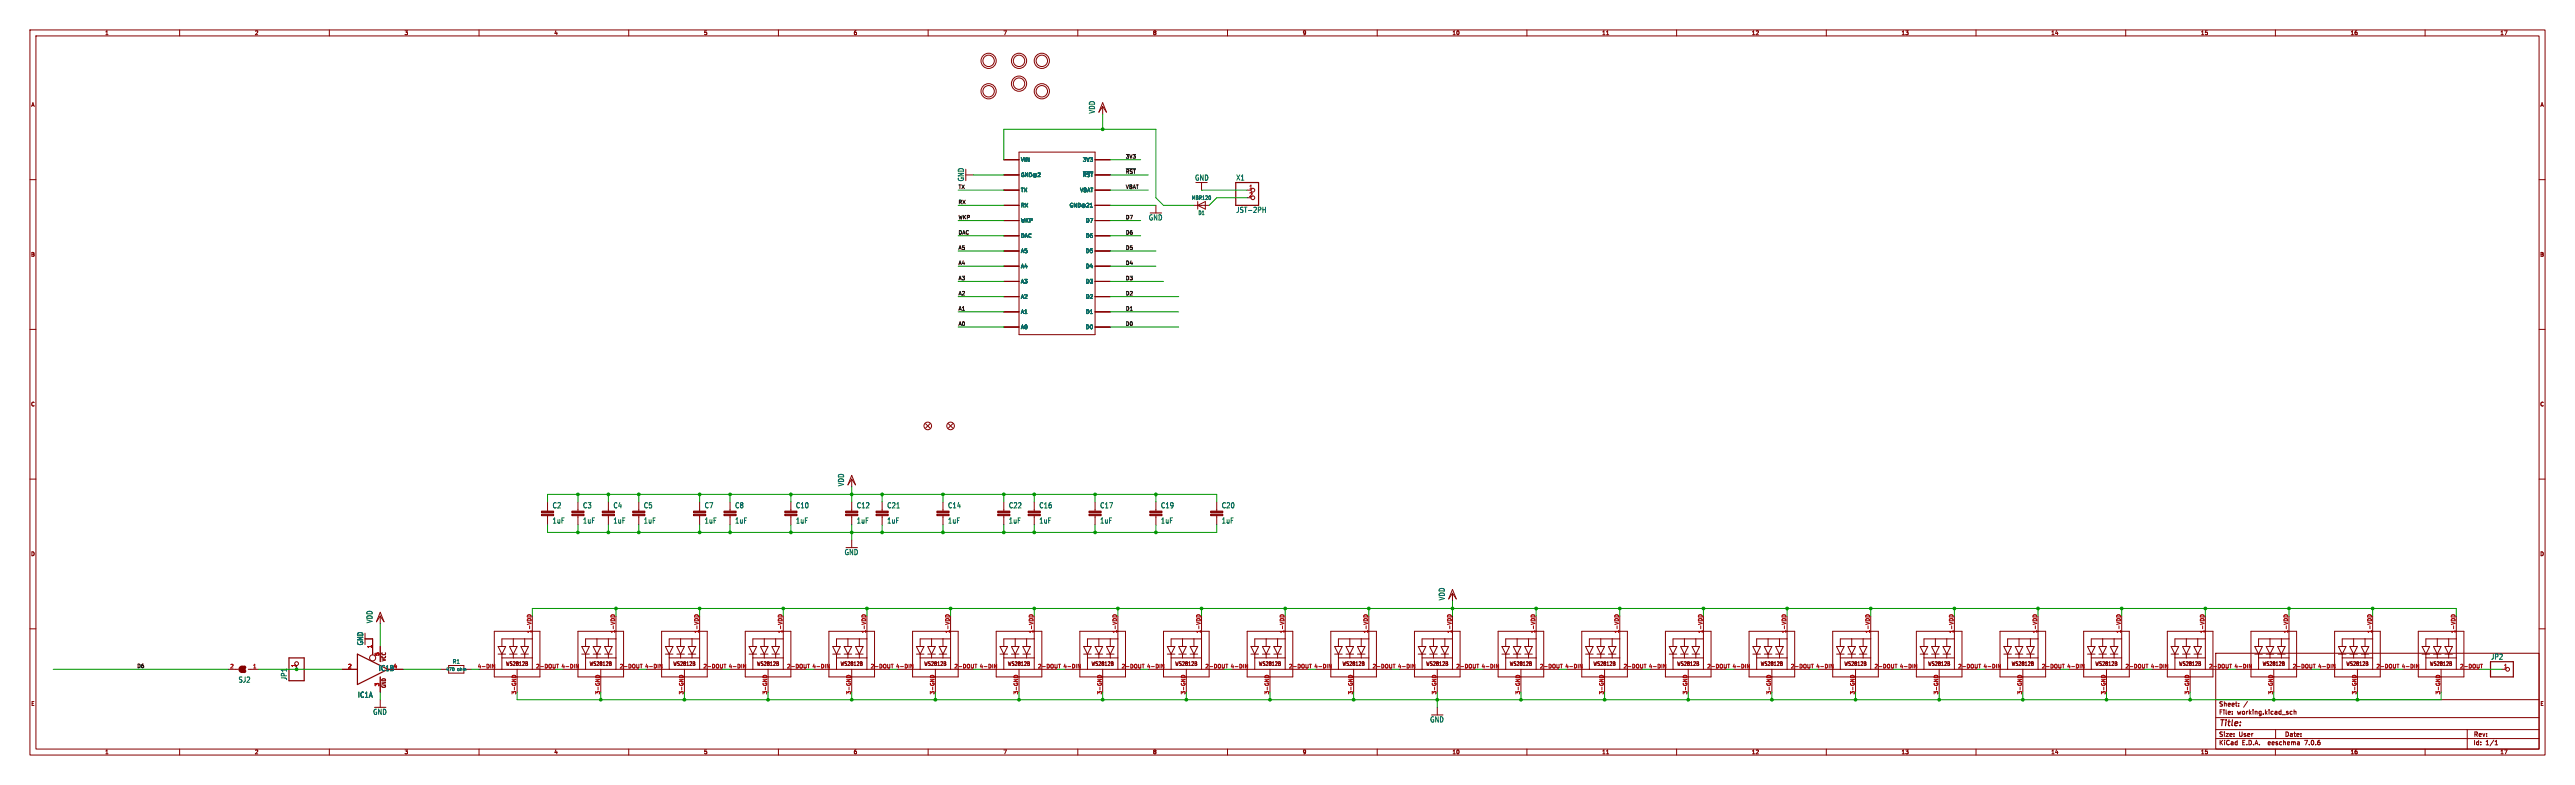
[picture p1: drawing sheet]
<svg xmlns="http://www.w3.org/2000/svg" width="860mm" height="262mm" viewBox="0 0 860 262" stroke-linecap="round" stroke-linejoin="round" font-family="sans-serif">
<defs><g id="words">
<text font-size="2.8" fill="#840000" x="741.1" y="243.1">Title:</text>
<g font-size="2.5" fill="#006464">
<text x="365.9" y="38" transform="rotate(-90 365.9 38)">VDD</text>
<text x="322.1" y="60.7" transform="rotate(-90 322.1 60.7)">GND</text>
<text x="399" y="60.5">GND</text>
<text x="412.8" y="60.5">X1</text>
<text x="412.8" y="71.3">JST-2PH</text>
<text x="383.6" y="73.8">GND</text>
<text x="282.1" y="162.5" transform="rotate(-90 282.1 162.5)">VDD</text>
<text x="184.5" y="169.9">C2</text>
<text x="194.6" y="169.9">C3</text>
<text x="204.8" y="169.9">C4</text>
<text x="214.9" y="169.9">C5</text>
<text x="235.3" y="169.9">C7</text>
<text x="245.4" y="169.9">C8</text>
<text x="265.7" y="169.9">C10</text>
<text x="286.1" y="169.9">C12</text>
<text x="296.2" y="169.9">C21</text>
<text x="316.5" y="169.9">C14</text>
<text x="336.9" y="169.9">C22</text>
<text x="347" y="169.9">C16</text>
<text x="367.3" y="169.9">C17</text>
<text x="387.7" y="169.9">C19</text>
<text x="408" y="169.9">C20</text>
<text x="184.5" y="175">1uF</text>
<text x="194.6" y="175">1uF</text>
<text x="204.8" y="175">1uF</text>
<text x="214.9" y="175">1uF</text>
<text x="235.3" y="175">1uF</text>
<text x="245.4" y="175">1uF</text>
<text x="265.7" y="175">1uF</text>
<text x="286.1" y="175">1uF</text>
<text x="296.2" y="175">1uF</text>
<text x="316.5" y="175">1uF</text>
<text x="336.9" y="175">1uF</text>
<text x="347" y="175">1uF</text>
<text x="367.3" y="175">1uF</text>
<text x="387.7" y="175">1uF</text>
<text x="408" y="175">1uF</text>
<text x="282" y="185.6">GND</text>
<text x="482.7" y="200.6" transform="rotate(-90 482.7 200.6)">VDD</text>
<text x="124.6" y="208.2" transform="rotate(-90 124.6 208.2)">VDD</text>
<text x="121.5" y="215.6" transform="rotate(-90 121.5 215.6)">GND</text>
<text x="831.9" y="220.5">JP2</text>
<text x="96" y="227.3" transform="rotate(-90 96 227.3)">JP1</text>
<text x="126.4" y="224.3">IC1B</text>
<text x="79.6" y="228.2">SJ2</text>
<text x="119.4" y="233.2">IC1A</text>
<text x="124.5" y="238.9">GND</text>
<text x="477.6" y="241.4">GND</text>
</g>
<g font-size="2.1" fill="#840000">
<text x="741.1" y="238.8">File:</text>
<text x="741.1" y="236.1">Sheet:</text>
<text x="747.2" y="238.8">working.kicad_sch</text>
<text x="741.1" y="249">KiCad</text>
<text x="741.1" y="246.2">Size:</text>
<text x="747.7" y="246.2">User</text>
<text x="748.8" y="249">E.D.A.</text>
<text x="757.7" y="249">eeschema</text>
<text x="763.1" y="246.2">Date:</text>
<text x="770.1" y="249">7.0.6</text>
<text x="826.1" y="246.5">Rev:</text>
<text x="826.1" y="249">Id:</text>
<text x="830.2" y="249">1/1</text>
</g>
<g font-size="1.8" fill="#840000">
<text x="35" y="11.9">1</text>
<text x="85" y="11.9">2</text>
<text x="135" y="11.9">3</text>
<text x="185" y="11.9">4</text>
<text x="235" y="11.9">5</text>
<text x="285" y="11.9">6</text>
<text x="335" y="11.9">7</text>
<text x="385" y="11.9">8</text>
<text x="435" y="11.9">9</text>
<text x="485" y="11.9">10</text>
<text x="535" y="11.9">11</text>
<text x="585" y="11.9">12</text>
<text x="635" y="11.9">13</text>
<text x="685" y="11.9">14</text>
<text x="735" y="11.9">15</text>
<text x="785" y="11.9">16</text>
<text x="835" y="11.9">17</text>
<text x="10.3" y="35.9">A</text>
<text x="848.4" y="35.9">A</text>
<text x="10.3" y="85.9">B</text>
<text x="848.3" y="85.9">B</text>
<text x="10.3" y="135.9">C</text>
<text x="848.3" y="135.9">C</text>
<text x="10.3" y="185.9">D</text>
<text x="848.3" y="185.9">D</text>
<text x="129.1" y="221" transform="rotate(-90 129.1 221)">VCC</text>
<text x="168.9" y="222.5">WS2812B</text>
<text x="196.8" y="222.5">WS2812B</text>
<text x="224.7" y="222.5">WS2812B</text>
<text x="252.7" y="222.5">WS2812B</text>
<text x="280.6" y="222.5">WS2812B</text>
<text x="308.6" y="222.5">WS2812B</text>
<text x="336.5" y="222.5">WS2812B</text>
<text x="364.4" y="222.5">WS2812B</text>
<text x="392.4" y="222.5">WS2812B</text>
<text x="420.3" y="222.5">WS2812B</text>
<text x="448.3" y="222.5">WS2812B</text>
<text x="476.2" y="222.5">WS2812B</text>
<text x="504.1" y="222.5">WS2812B</text>
<text x="532.1" y="222.5">WS2812B</text>
<text x="560" y="222.5">WS2812B</text>
<text x="588" y="222.5">WS2812B</text>
<text x="615.9" y="222.5">WS2812B</text>
<text x="643.8" y="222.5">WS2812B</text>
<text x="671.8" y="222.5">WS2812B</text>
<text x="699.7" y="222.5">WS2812B</text>
<text x="727.7" y="222.5">WS2812B</text>
<text x="755.6" y="222.5">WS2812B</text>
<text x="783.5" y="222.5">WS2812B</text>
<text x="811.5" y="222.5">WS2812B</text>
<text x="129.1" y="229.9" transform="rotate(-90 129.1 229.9)">GND</text>
<text x="10.3" y="235.9">E</text>
<text x="848.4" y="235.9">E</text>
<text x="35" y="252">1</text>
<text x="85" y="252">2</text>
<text x="135" y="252">3</text>
<text x="185" y="252">4</text>
<text x="235" y="252">5</text>
<text x="285" y="252">6</text>
<text x="335" y="252">7</text>
<text x="385" y="252">8</text>
<text x="435" y="252">9</text>
<text x="485" y="252">10</text>
<text x="535" y="252">11</text>
<text x="585" y="252">12</text>
<text x="635" y="252">13</text>
<text x="685" y="252">14</text>
<text x="735" y="252">15</text>
<text x="785" y="252">16</text>
<text x="835" y="252">17</text>
</g>
<g font-size="1.8" fill="#006464">
<text x="340.9" y="54.2">VIN</text>
<text x="340.9" y="59.3">GND@2</text>
<text x="361.5" y="54.2">3V3</text>
<text x="361.6" y="59.3">~{RST}</text>
<text x="340.9" y="64.4">TX</text>
<text x="360.6" y="64.4">VBAT</text>
<text x="340.9" y="69.4">RX</text>
<text x="357.1" y="69.4">GND@21</text>
<text x="398" y="66.9">MBR120</text>
<text x="400.1" y="72">D1</text>
<text x="340.9" y="74.5">WKP</text>
<text x="362.6" y="74.5">D7</text>
<text x="340.9" y="79.6">DAC</text>
<text x="362.6" y="79.6">D6</text>
<text x="340.9" y="84.7">A5</text>
<text x="340.9" y="89.8">A4</text>
<text x="362.6" y="89.8">D4</text>
<text x="362.6" y="84.7">D5</text>
<text x="340.9" y="94.8">A3</text>
<text x="362.6" y="94.8">D3</text>
<text x="340.9" y="99.9">A2</text>
<text x="362.6" y="99.9">D2</text>
<text x="340.9" y="105">A1</text>
<text x="362.6" y="105">D1</text>
<text x="340.9" y="110.1">A0</text>
<text x="362.6" y="110.1">D0</text>
<text x="151.1" y="221.8">R1</text>
<text x="131.4" y="223.3">4</text>
</g>
<g font-size="1.8" fill="#a90000">
<text x="417.1" y="63.2">1</text>
<text x="417.1" y="65.8">2</text>
<text x="177.5" y="211.6" transform="rotate(-90 177.5 211.6)">1-VDD</text>
<text x="205.5" y="211.6" transform="rotate(-90 205.5 211.6)">1-VDD</text>
<text x="233.4" y="211.6" transform="rotate(-90 233.4 211.6)">1-VDD</text>
<text x="261.4" y="211.6" transform="rotate(-90 261.4 211.6)">1-VDD</text>
<text x="289.3" y="211.6" transform="rotate(-90 289.3 211.6)">1-VDD</text>
<text x="317.2" y="211.6" transform="rotate(-90 317.2 211.6)">1-VDD</text>
<text x="345.2" y="211.6" transform="rotate(-90 345.2 211.6)">1-VDD</text>
<text x="373.1" y="211.6" transform="rotate(-90 373.1 211.6)">1-VDD</text>
<text x="401.1" y="211.6" transform="rotate(-90 401.1 211.6)">1-VDD</text>
<text x="429" y="211.6" transform="rotate(-90 429 211.6)">1-VDD</text>
<text x="456.9" y="211.6" transform="rotate(-90 456.9 211.6)">1-VDD</text>
<text x="484.9" y="211.6" transform="rotate(-90 484.9 211.6)">1-VDD</text>
<text x="512.8" y="211.6" transform="rotate(-90 512.8 211.6)">1-VDD</text>
<text x="540.8" y="211.6" transform="rotate(-90 540.8 211.6)">1-VDD</text>
<text x="568.7" y="211.6" transform="rotate(-90 568.7 211.6)">1-VDD</text>
<text x="596.6" y="211.6" transform="rotate(-90 596.6 211.6)">1-VDD</text>
<text x="624.6" y="211.6" transform="rotate(-90 624.6 211.6)">1-VDD</text>
<text x="652.5" y="211.6" transform="rotate(-90 652.5 211.6)">1-VDD</text>
<text x="680.5" y="211.6" transform="rotate(-90 680.5 211.6)">1-VDD</text>
<text x="708.4" y="211.6" transform="rotate(-90 708.4 211.6)">1-VDD</text>
<text x="736.3" y="211.6" transform="rotate(-90 736.3 211.6)">1-VDD</text>
<text x="764.3" y="211.6" transform="rotate(-90 764.3 211.6)">1-VDD</text>
<text x="792.2" y="211.6" transform="rotate(-90 792.2 211.6)">1-VDD</text>
<text x="820.2" y="211.6" transform="rotate(-90 820.2 211.6)">1-VDD</text>
<text x="124.2" y="216.6" transform="rotate(-90 124.2 216.6)">1</text>
<text x="126.7" y="219.1" transform="rotate(-90 126.7 219.1)">5</text>
<text x="76.8" y="223.3">2</text>
<text x="84.4" y="223.3">1</text>
<text x="98.8" y="223" transform="rotate(-90 98.8 223)">1</text>
<text x="116.1" y="223.3">2</text>
<text x="159.5" y="223.3">4-DIN</text>
<text x="178.9" y="223.3">2-DOUT</text>
<text x="187.4" y="223.3">4-DIN</text>
<text x="206.9" y="223.3">2-DOUT</text>
<text x="215.3" y="223.3">4-DIN</text>
<text x="234.8" y="223.3">2-DOUT</text>
<text x="243.3" y="223.3">4-DIN</text>
<text x="262.8" y="223.3">2-DOUT</text>
<text x="271.2" y="223.3">4-DIN</text>
<text x="290.7" y="223.3">2-DOUT</text>
<text x="299.2" y="223.3">4-DIN</text>
<text x="318.6" y="223.3">2-DOUT</text>
<text x="327.1" y="223.3">4-DIN</text>
<text x="346.6" y="223.3">2-DOUT</text>
<text x="355" y="223.3">4-DIN</text>
<text x="374.5" y="223.3">2-DOUT</text>
<text x="383" y="223.3">4-DIN</text>
<text x="402.5" y="223.3">2-DOUT</text>
<text x="410.9" y="223.3">4-DIN</text>
<text x="430.4" y="223.3">2-DOUT</text>
<text x="438.9" y="223.3">4-DIN</text>
<text x="458.3" y="223.3">2-DOUT</text>
<text x="466.8" y="223.3">4-DIN</text>
<text x="486.3" y="223.3">2-DOUT</text>
<text x="494.7" y="223.3">4-DIN</text>
<text x="514.2" y="223.3">2-DOUT</text>
<text x="522.7" y="223.3">4-DIN</text>
<text x="542.2" y="223.3">2-DOUT</text>
<text x="550.6" y="223.3">4-DIN</text>
<text x="570.1" y="223.3">2-DOUT</text>
<text x="578.6" y="223.3">4-DIN</text>
<text x="598" y="223.3">2-DOUT</text>
<text x="606.5" y="223.3">4-DIN</text>
<text x="626" y="223.3">2-DOUT</text>
<text x="634.4" y="223.3">4-DIN</text>
<text x="653.9" y="223.3">2-DOUT</text>
<text x="662.4" y="223.3">4-DIN</text>
<text x="681.9" y="223.3">2-DOUT</text>
<text x="690.3" y="223.3">4-DIN</text>
<text x="709.8" y="223.3">2-DOUT</text>
<text x="718.3" y="223.3">4-DIN</text>
<text x="737.7" y="223.3">2-DOUT</text>
<text x="746.2" y="223.3">4-DIN</text>
<text x="765.7" y="223.3">2-DOUT</text>
<text x="774.1" y="223.3">4-DIN</text>
<text x="793.6" y="223.3">2-DOUT</text>
<text x="802.1" y="223.3">4-DIN</text>
<text x="821.6" y="223.3">2-DOUT</text>
<text x="836.2" y="223.3">1</text>
<text x="126.7" y="229.3" transform="rotate(-90 126.7 229.3)">3</text>
<text x="172.5" y="232" transform="rotate(-90 172.5 232)">3-GND</text>
<text x="200.4" y="232" transform="rotate(-90 200.4 232)">3-GND</text>
<text x="228.3" y="232" transform="rotate(-90 228.3 232)">3-GND</text>
<text x="256.3" y="232" transform="rotate(-90 256.3 232)">3-GND</text>
<text x="284.2" y="232" transform="rotate(-90 284.2 232)">3-GND</text>
<text x="312.2" y="232" transform="rotate(-90 312.2 232)">3-GND</text>
<text x="340.1" y="232" transform="rotate(-90 340.1 232)">3-GND</text>
<text x="368" y="232" transform="rotate(-90 368 232)">3-GND</text>
<text x="396" y="232" transform="rotate(-90 396 232)">3-GND</text>
<text x="423.9" y="232" transform="rotate(-90 423.9 232)">3-GND</text>
<text x="451.9" y="232" transform="rotate(-90 451.9 232)">3-GND</text>
<text x="479.8" y="232" transform="rotate(-90 479.8 232)">3-GND</text>
<text x="507.7" y="232" transform="rotate(-90 507.7 232)">3-GND</text>
<text x="535.7" y="232" transform="rotate(-90 535.7 232)">3-GND</text>
<text x="563.6" y="232" transform="rotate(-90 563.6 232)">3-GND</text>
<text x="591.6" y="232" transform="rotate(-90 591.6 232)">3-GND</text>
<text x="619.5" y="232" transform="rotate(-90 619.5 232)">3-GND</text>
<text x="647.4" y="232" transform="rotate(-90 647.4 232)">3-GND</text>
<text x="675.4" y="232" transform="rotate(-90 675.4 232)">3-GND</text>
<text x="703.3" y="232" transform="rotate(-90 703.3 232)">3-GND</text>
<text x="731.3" y="232" transform="rotate(-90 731.3 232)">3-GND</text>
<text x="759.2" y="232" transform="rotate(-90 759.2 232)">3-GND</text>
<text x="787.1" y="232" transform="rotate(-90 787.1 232)">3-GND</text>
<text x="815.1" y="232" transform="rotate(-90 815.1 232)">3-GND</text>
</g>
<g font-size="1.7" fill="#0f0f0f">
<text x="375.9" y="53">3V3</text>
<text x="375.9" y="58.1">~{RST}</text>
<text x="320" y="63.2">TX</text>
<text x="375.9" y="63.2">VBAT</text>
<text x="320" y="68.2">RX</text>
<text x="320" y="73.3">WKP</text>
<text x="375.9" y="73.3">D7</text>
<text x="320" y="78.4">DAC</text>
<text x="320" y="83.5">A5</text>
<text x="375.9" y="83.5">D5</text>
<text x="375.9" y="78.4">D6</text>
<text x="320" y="88.6">A4</text>
<text x="375.9" y="88.6">D4</text>
<text x="320" y="93.6">A3</text>
<text x="375.9" y="93.6">D3</text>
<text x="320" y="98.7">A2</text>
<text x="375.9" y="98.7">D2</text>
<text x="320" y="103.8">A1</text>
<text x="375.9" y="103.8">D1</text>
<text x="320" y="108.9">A0</text>
<text x="375.9" y="108.9">D0</text>
<text x="45.7" y="223.2">D6</text>
</g>
<g font-size="1.4" fill="#006464">
<text x="148.8" y="224.3">470</text>
<text x="152.8" y="224.3">ohm</text>
</g>
</g></defs>
<g fill="none" stroke="#840000" stroke-width=".33">
<path d="M10 10h840.1v242.2h-840.1zM12 12h836.1v238.2h-836.1zM60 10v2M110 10v2M160 10v2M210 10v2M260 10v2M310 10v2M360 10v2M410 10v2M460 10v2M510 10v2"/>
<path d="M536.6 11.6h.7M560 10v2M610 10v2M660 10v2M710 10v2M760 10v2M810 10v2M368.3 34.3l1.3 3.2-1.3-1.9-1.3 1.9zM368.3 35.6v2.5M10 60h2M322.6 58.4h2.5M335.3 58.4h5.1"/>
<path d="M335.3 53.3h5.1M340.4 50.8h25.4v61h-25.4zM365.8 58.4h5M365.8 53.3h5M848.1 60h2M335.3 63.5h5.1M335.3 68.6h5.1M335.3 78.7h5.1M335.3 73.7h5.1M365.8 63.5h5M365.8 68.6h5M365.8 78.7h5"/>
<path d="M365.8 73.7h5M386.1 68.6v2.5M398.8 68.6h5.1M400 68.6l2.6-1.3v2.6zM400 67.3v2.6M401.3 61v2.5M416.6 63.5h1.2M335.3 99.1h5.1M335.3 94h5.1M335.3 88.9h5.1M335.3 83.8h5.1M365.8 99.1h5"/>
<path d="M365.8 94h5M365.8 88.9h5M365.8 83.8h5M10 110h2M335.3 104.1h5.1M335.3 109.2h5.1M365.8 104.1h5M365.8 109.2h5M848.1 110h2M10 160h2M284.5 158.8l1.2 3.1-1.2-1.9-1.3 1.9zM309.1 141.5l1.5 1.5"/>
<path d="M310.6 141.5l-1.5 1.5M316.7 141.5l1.6 1.5M318.3 141.5l-1.6 1.5M848.1 160h2M182.9 167.6v3.1M182.9 172.2v3.1M193 167.6v3.1M193 172.2v3.1M203.2 167.6v3.1M203.2 172.2v3.1M213.4 167.6v3.1M213.4 172.2v3.1"/>
<path d="M233.7 167.6v3.1M233.7 172.2v3.1M243.8 167.6v3.1M243.8 172.2v3.1M264.2 167.6v3.1M264.2 172.2v3.1M284.5 160v2.6M284.5 167.6v3.1M284.5 172.2v3.1M294.6 167.6v3.1M294.6 172.2v3.1M315 167.6v3.1"/>
<path d="M315 172.2v3.1M335.3 167.6v3.1M335.3 172.2v3.1M345.4 167.6v3.1M345.4 172.2v3.1M365.8 167.6v3.1M365.8 172.2v3.1M386.1 167.6v3.1M386.1 172.2v3.1M406.4 167.6v3.1M406.4 172.2v3.1M284.5 180.3v2.6"/>
<path d="M485.1 198.1v2.6M485.1 196.9l1.3 3.1-1.3-1.9-1.2 1.9zM10 210h2M121.9 213.4h2.6v5.3M127 205.7v2.6M127 215.9v5.1M127 204.5l1.3 3.1-1.3-1.9-1.3 1.9zM165.1 210.8h15.2v15.3h-15.2zM166.4 218.4h2.5M166.4 215.9h2.5l-1.3 2.5zM167.6 219.7h10.2M167.6 218.4v5.1"/>
<path d="M170.2 218.4h2.5M170.2 215.9h2.5l-1.3 2.5zM171.4 213.4v2.5M171.4 218.4v1.3M174 218.4h2.5M174 215.9h2.5l-1.2 2.5zM175.3 213.4v2.5M175.3 218.4v1.3M177.8 213.4h-10.2v2.5M177.8 205.7v17.8M193 210.8h15.3v15.3h-15.3zM194.3 218.4h2.5"/>
<path d="M194.3 215.9h2.5l-1.2 2.5zM195.6 219.7h10.1M195.6 218.4v5.1M198.1 218.4h2.6M198.1 215.9h2.6l-1.3 2.5zM199.4 213.4v2.5M199.4 218.4v1.3M201.9 218.4h2.6M201.9 215.9h2.6l-1.3 2.5zM203.2 213.4v2.5M203.2 218.4v1.3M205.7 213.4h-10.1v2.5"/>
<path d="M205.7 205.7v17.8M221 210.8h15.2v15.3h-15.2zM222.2 218.4h2.6M222.2 215.9h2.6l-1.3 2.5zM223.5 219.7h10.2M223.5 218.4v5.1M226.1 218.4h2.5M226.1 215.9h2.5l-1.3 2.5zM227.3 213.4v2.5M227.3 218.4v1.3M229.9 218.4h2.5M229.9 215.9h2.5l-1.3 2.5z"/>
<path d="M231.1 213.4v2.5M231.1 218.4v1.3M233.7 213.4h-10.2v2.5M233.7 205.7v17.8M248.9 210.8h15.3v15.3h-15.3zM250.2 218.4h2.5M250.2 215.9h2.5l-1.2 2.5zM251.5 219.7h10.1M251.5 218.4v5.1M254 218.4h2.5M254 215.9h2.5l-1.2 2.5zM255.3 213.4v2.5"/>
<path d="M255.3 218.4v1.3M257.8 218.4h2.5M257.8 215.9h2.5l-1.2 2.5zM259.1 213.4v2.5M259.1 218.4v1.3M261.6 213.4h-10.1v2.5M261.6 205.7v17.8M276.9 210.8h15.2v15.3h-15.2zM278.1 218.4h2.6M278.1 215.9h2.6l-1.3 2.5zM279.4 219.7h10.2M279.4 218.4v5.1"/>
<path d="M281.9 218.4h2.6M281.9 215.9h2.6l-1.3 2.5zM283.2 213.4v2.5M283.2 218.4v1.3M285.7 218.4h2.6M285.7 215.9h2.6l-1.3 2.5zM287 213.4v2.5M287 218.4v1.3M289.6 213.4h-10.2v2.5M289.6 205.7v17.8M304.8 210.8h15.2v15.3h-15.2zM306.1 218.4h2.5"/>
<path d="M306.1 215.9h2.5l-1.3 2.5zM307.3 219.7h10.2M307.3 218.4v5.1M309.9 218.4h2.5M309.9 215.9h2.5l-1.3 2.5zM311.1 213.4v2.5M311.1 218.4v1.3M313.7 218.4h2.5M313.7 215.9h2.5l-1.2 2.5zM315 213.4v2.5M315 218.4v1.3M317.5 213.4h-10.2v2.5"/>
<path d="M317.5 205.7v17.8M332.7 210.8h15.3v15.3h-15.3zM334 218.4h2.5M334 215.9h2.5l-1.2 2.5zM335.3 219.7h10.1M335.3 218.4v5.1M337.8 218.4h2.6M337.8 215.9h2.6l-1.3 2.5zM339.1 213.4v2.5M339.1 218.4v1.3M341.6 218.4h2.6M341.6 215.9h2.6l-1.3 2.5z"/>
<path d="M342.9 213.4v2.5M342.9 218.4v1.3M345.4 213.4h-10.1v2.5M345.4 205.7v17.8M360.7 210.8h15.2v15.3h-15.2zM361.9 218.4h2.6M361.9 215.9h2.6l-1.3 2.5zM363.2 219.7h10.2M363.2 218.4v5.1M365.8 218.4h2.5M365.8 215.9h2.5l-1.3 2.5zM367 213.4v2.5"/>
<path d="M367 218.4v1.3M369.6 218.4h2.5M369.6 215.9h2.5l-1.3 2.5zM370.8 213.4v2.5M370.8 218.4v1.3M373.4 213.4h-10.2v2.5M373.4 205.7v17.8M388.6 210.8h15.3v15.3h-15.3zM389.9 218.4h2.5M389.9 215.9h2.5l-1.2 2.5zM391.2 219.7h10.1M391.2 218.4v5.1"/>
<path d="M393.7 218.4h2.5M393.7 215.9h2.5l-1.2 2.5zM395 213.4v2.5M395 218.4v1.3M397.5 218.4h2.5M397.5 215.9h2.5l-1.2 2.5zM398.8 213.4v2.5M398.8 218.4v1.3M401.3 213.4h-10.1v2.5M401.3 205.7v17.8M416.6 210.8h15.2v15.3h-15.2zM417.8 218.4h2.6"/>
<path d="M417.8 215.9h2.6l-1.3 2.5zM419.1 219.7h10.2M419.1 218.4v5.1M421.6 218.4h2.6M421.6 215.9h2.6l-1.3 2.5zM422.9 213.4v2.5M422.9 218.4v1.3M425.4 218.4h2.6M425.4 215.9h2.6l-1.3 2.5zM426.7 213.4v2.5M426.7 218.4v1.3M429.3 213.4h-10.2v2.5"/>
<path d="M429.3 205.7v17.8M444.5 210.8h15.2v15.3h-15.2zM445.8 218.4h2.5M445.8 215.9h2.5l-1.3 2.5zM447 219.7h10.2M447 218.4v5.1M449.6 218.4h2.5M449.6 215.9h2.5l-1.3 2.5zM450.8 213.4v2.5M450.8 218.4v1.3M453.4 218.4h2.5M453.4 215.9h2.5l-1.2 2.5z"/>
<path d="M454.7 213.4v2.5M454.7 218.4v1.3M457.2 213.4h-10.2v2.5M457.2 205.7v17.8M472.4 210.8h15.3v15.3h-15.3zM473.7 218.4h2.5M473.7 215.9h2.5l-1.2 2.5zM475 219.7h10.1M475 218.4v5.1M477.5 218.4h2.6M477.5 215.9h2.6l-1.3 2.5zM478.8 213.4v2.5"/>
<path d="M478.8 218.4v1.3M481.3 218.4h2.6M481.3 215.9h2.6l-1.3 2.5zM482.6 213.4v2.5M482.6 218.4v1.3M485.1 213.4h-10.1v2.5M485.1 205.7v17.8M500.4 210.8h15.2v15.3h-15.2zM501.6 218.4h2.6M501.6 215.9h2.6l-1.3 2.5zM502.9 219.7h10.2M502.9 218.4v5.1"/>
<path d="M505.5 218.4h2.5M505.5 215.9h2.5l-1.3 2.5zM506.7 213.4v2.5M506.7 218.4v1.3M509.3 218.4h2.5M509.3 215.9h2.5l-1.3 2.5zM510.5 213.4v2.5M510.5 218.4v1.3M513.1 213.4h-10.2v2.5M513.1 205.7v17.8M528.3 210.8h15.3v15.3h-15.3zM529.6 218.4h2.5"/>
<path d="M529.6 215.9h2.5l-1.2 2.5zM530.9 219.7h10.1M530.9 218.4v5.1M533.4 218.4h2.5M533.4 215.9h2.5l-1.2 2.5zM534.7 213.4v2.5M534.7 218.4v1.3M537.2 218.4h2.5M537.2 215.9h2.5l-1.2 2.5zM538.5 213.4v2.5M538.5 218.4v1.3M541 213.4h-10.1v2.5"/>
<path d="M541 205.7v17.8M556.3 210.8h15.2v15.3h-15.2zM557.5 218.4h2.6M557.5 215.9h2.6l-1.3 2.5zM558.8 219.7h10.2M558.8 218.4v5.1M561.3 218.4h2.6M561.3 215.9h2.6l-1.3 2.5zM562.6 213.4v2.5M562.6 218.4v1.3M565.1 218.4h2.6M565.1 215.9h2.6l-1.3 2.5z"/>
<path d="M566.4 213.4v2.5M566.4 218.4v1.3M569 213.4h-10.2v2.5M569 205.7v17.8M584.2 210.8h15.2v15.3h-15.2zM585.5 218.4h2.5M585.5 215.9h2.5l-1.3 2.5zM586.7 219.7h10.2M586.7 218.4v5.1M589.3 218.4h2.5M589.3 215.9h2.5l-1.3 2.5zM590.5 213.4v2.5"/>
<path d="M590.5 218.4v1.3M593.1 218.4h2.5M593.1 215.9h2.5l-1.2 2.5zM594.4 213.4v2.5M594.4 218.4v1.3M596.9 213.4h-10.2v2.5M596.9 205.7v17.8M612.1 210.8h15.3v15.3h-15.3zM613.4 218.4h2.5M613.4 215.9h2.5l-1.2 2.5zM614.7 219.7h10.1M614.7 218.4v5.1"/>
<path d="M617.2 218.4h2.6M617.2 215.9h2.6l-1.3 2.5zM618.5 213.4v2.5M618.5 218.4v1.3M621 218.4h2.6M621 215.9h2.6l-1.3 2.5zM622.3 213.4v2.5M622.3 218.4v1.3M624.8 213.4h-10.1v2.5M624.8 205.7v17.8M640.1 210.8h15.2v15.3h-15.2zM641.3 218.4h2.6"/>
<path d="M641.3 215.9h2.6l-1.3 2.5zM642.6 219.7h10.2M642.6 218.4v5.1M645.2 218.4h2.5M645.2 215.9h2.5l-1.3 2.5zM646.4 213.4v2.5M646.4 218.4v1.3M649 218.4h2.5M649 215.9h2.5l-1.3 2.5zM650.2 213.4v2.5M650.2 218.4v1.3M652.8 213.4h-10.2v2.5"/>
<path d="M652.8 205.7v17.8M668 210.8h15.3v15.3h-15.3zM669.3 218.4h2.5M669.3 215.9h2.5l-1.2 2.5zM670.6 219.7h10.1M670.6 218.4v5.1M673.1 218.4h2.5M673.1 215.9h2.5l-1.2 2.5zM674.4 213.4v2.5M674.4 218.4v1.3M676.9 218.4h2.5M676.9 215.9h2.5l-1.2 2.5z"/>
<path d="M678.2 213.4v2.5M678.2 218.4v1.3M680.7 213.4h-10.1v2.5M680.7 205.7v17.8M696 210.8h15.2v15.3h-15.2zM697.2 218.4h2.6M697.2 215.9h2.6l-1.3 2.5zM698.5 219.7h10.2M698.5 218.4v5.1M701 218.4h2.6M701 215.9h2.6l-1.3 2.5zM702.3 213.4v2.5"/>
<path d="M702.3 218.4v1.3M704.8 218.4h2.6M704.8 215.9h2.6l-1.3 2.5zM706.1 213.4v2.5M706.1 218.4v1.3M708.7 213.4h-10.2v2.5M708.7 205.7v17.8M723.9 210.8h15.2v15.3h-15.2zM725.2 218.4h2.5M725.2 215.9h2.5l-1.3 2.5zM726.4 218.4v5.1M726.4 219.7h10.2"/>
<path d="M729 218.4h2.5M729 215.9h2.5l-1.3 2.5zM730.2 213.4v2.5M730.2 218.4v1.3M732.8 218.4h2.5M732.8 215.9h2.5l-1.2 2.5zM734.1 213.4v2.5M734.1 218.4v1.3M736.6 213.4h-10.2v2.5M736.6 205.7v17.8M740.1 218.2h108v32h-108zM751.8 210.8h15.3v15.3h-15.3z"/>
<path d="M753.1 218.4h2.5M753.1 215.9h2.5l-1.2 2.5zM754.4 219.7h10.1M754.4 218.4v5.1M756.9 218.4h2.6M756.9 215.9h2.6l-1.3 2.5zM758.2 213.4v2.5M758.2 218.4v1.3M760.7 218.4h2.6M760.7 215.9h2.6l-1.3 2.5zM762 213.4v2.5M762 218.4v1.3"/>
<path d="M764.5 213.4h-10.1v2.5M764.5 205.7v17.8M779.8 210.8h15.2v15.3h-15.2zM781 218.4h2.6M781 215.9h2.6l-1.3 2.5zM782.3 219.7h10.2M782.3 218.4v5.1M784.9 218.4h2.5M784.9 215.9h2.5l-1.3 2.5zM786.1 213.4v2.5M786.1 218.4v1.3M788.7 218.4h2.5"/>
<path d="M788.7 215.9h2.5l-1.3 2.5zM789.9 213.4v2.5M789.9 218.4v1.3M792.5 213.4h-10.2v2.5M792.5 205.7v17.8M807.7 210.8h15.3v15.3h-15.3zM809 218.4h2.5M809 215.9h2.5l-1.2 2.5zM810.3 219.7h10.1M810.3 218.4v5.1M812.8 218.4h2.5M812.8 215.9h2.5l-1.2 2.5z"/>
<path d="M814.1 213.4v2.5M814.1 218.4v1.3M816.6 218.4h2.5M816.6 215.9h2.5l-1.2 2.5zM817.9 213.4v2.5M817.9 218.4v1.3M820.4 213.4h-10.1v2.5M820.4 205.7v17.8M848.1 210h2M76.2 223.5h3.4M82.9 223.5h3.5M99.1 222.3v1.2"/>
<path d="M114.3 223.5h5.1M127 226.1v5M127 233.7v2.5M129.5 223.5h5.1M147.3 223.5h2.6M149.9 222.3h5v2.5h-5zM154.9 223.5h2.6M160 223.5h25.4M172.7 223.5v7.6M176.2 221.7v.4M188 223.5h25.4M200.7 223.5v7.6"/>
<path d="M204.1 221.7v.4M215.9 223.5h25.4M228.6 223.5v7.6M232.1 221.7v.4M243.8 223.5h25.4M256.5 223.5v7.6M260 221.7v.4M271.8 223.5h25.4M284.5 223.5v7.6M287.9 221.7v.4M299.7 223.5h25.4M312.4 223.5v7.6"/>
<path d="M315.9 221.7v.4M327.7 223.5h25.4M340.4 223.5v7.6M343.8 221.7v.4M355.6 223.5h25.4M368.3 223.5v7.6M371.8 221.7v.4M383.5 223.5h25.4M396.2 223.5v7.6M399.7 221.7v.4M411.5 223.5h25.4M424.2 223.5v7.6"/>
<path d="M427.6 221.7v.4M439.4 223.5h25.4M452.1 223.5v7.6M455.6 221.7v.4M467.4 223.5h25.4M480.1 223.5v7.6M480.1 236.2v2.6M483.5 221.7v.4M495.3 223.5h25.4M508 223.5v7.6M511.5 221.7v.4M523.2 223.5h25.4"/>
<path d="M535.9 223.5v7.6M539.4 221.7v.4M551.2 223.5h25.4M563.9 223.5v7.6M567.3 221.7v.4M579.1 223.5h25.4M591.8 223.5v7.6M595.3 221.7v.4M607.1 223.5h25.4M619.8 223.5v7.6M623.2 221.7v.4M635 223.5h25.4"/>
<path d="M647.7 223.5v7.6M651.2 221.7v.4M662.9 223.5h25.4M675.6 223.5v7.6M679.1 221.7v.4M690.9 223.5h25.4M703.6 223.5v7.6M707 221.7v.4M718.8 223.5h25.4M731.5 223.5v7.6M735 221.7v.4M740.1 239.7h108"/>
<path d="M740.1 233.7h108M745.6 238.4v.1M745.6 237.6v.2M746.8 223.5h25.4M747.7 235.7v.1M747.7 234.9v.2M750.7 234.3l-1.3 1.9M759.5 223.5v7.6M762.9 221.7v.4M765.6 237.6l-.4-.1-.3 .3 .1 .7h.6M766.2 237.7l.6-.1 .1 .9M766.2 237v1.5"/>
<path d="M774.7 223.5h25.4M787.4 223.5v7.6M790.9 221.7v.4M802.6 223.5h25.4M815.3 223.5v7.6M818.8 221.7v.4M835.7 223.5h1.2M60 250.2v2M110 250.2v2M160 250.2v2M210 250.2v2M260 250.2v2"/>
<path d="M310 250.2v2M360 250.2v2M410 250.2v2M460 250.2v2M510 250.2v2M536.6 251.7h.7M560 250.2v2M610 250.2v2M660 250.2v2M710 250.2v2M740.1 246.7h108M740.1 243.7h108"/>
<path d="M760 250.2v2M760.1 243.7v3M768 247.8v.9M768 248.7h-.1M768 248.1l-.1 .1M810 250.2v2M824.1 243.7v6.5M833.4 248.7h.8M833.4 247.7l.4-.5v1.5"/>
<circle cx="330.2" cy="20.3" r="2.54"/>
<circle cx="330.2" cy="30.5" r="2.54"/>
<circle cx="330.2" cy="30.5" r="1.9"/>
<circle cx="330.2" cy="20.3" r="1.9"/>
<circle cx="340.4" cy="27.9" r="2.54"/>
<circle cx="340.4" cy="20.3" r="2.54"/>
<circle cx="340.4" cy="27.9" r="1.9"/>
<circle cx="340.4" cy="20.3" r="1.9"/>
<circle cx="348" cy="20.3" r="2.54"/>
<circle cx="348" cy="30.5" r="2.54"/>
<circle cx="348" cy="20.3" r="1.9"/>
<circle cx="348" cy="30.5" r="1.9"/>
<circle cx="418.5" cy="66" r=".63"/>
<circle cx="418.5" cy="63.5" r=".63"/>
<circle cx="309.9" cy="142.2" r="1.27"/>
<circle cx="317.5" cy="142.2" r="1.27"/>
<circle cx="124.5" cy="219.7" r="1.02"/>
<circle cx="99.1" cy="221.6" r=".63"/>
<circle cx="837.6" cy="223.5" r=".63"/>
</g>
<g fill="none" stroke="#a90000" stroke-width=".33">
<path d="M176.1 206a.64 .64 0 0 1 .6-.7 .64 .64 0 0 1 .7 .7M204.1 206a.64 .64 0 0 1 .6-.7 .64 .64 0 0 1 .6 .7M232 206a.64 .64 0 0 1 .6-.7 .64 .64 0 0 1 .7 .7M259.9 206a.64 .64 0 0 1 .7-.7 .64 .64 0 0 1 .6 .7M287.9 206a.64 .64 0 0 1 .6-.7 .64 .64 0 0 1 .6 .7M315.8 206a.64 .64 0 0 1 .6-.7 .64 .64 0 0 1 .7 .7M343.8 206a.64 .64 0 0 1 .6-.7 .64 .64 0 0 1 .6 .7M371.7 206a.64 .64 0 0 1 .6-.7 .64 .64 0 0 1 .7 .7M399.6 206a.64 .64 0 0 1 .7-.7 .64 .64 0 0 1 .6 .7M427.6 206a.64 .64 0 0 1 .6-.7 .64 .64 0 0 1 .6 .7M455.5 206a.64 .64 0 0 1 .6-.7 .64 .64 0 0 1 .7 .7M483.5 206a.64 .64 0 0 1 .6-.7 .64 .64 0 0 1 .6 .7"/>
<path d="M511.4 206a.64 .64 0 0 1 .6-.7 .64 .64 0 0 1 .7 .7M539.3 206a.64 .64 0 0 1 .7-.7 .64 .64 0 0 1 .6 .7M567.3 206a.64 .64 0 0 1 .6-.7 .64 .64 0 0 1 .6 .7M595.2 206a.64 .64 0 0 1 .6-.7 .64 .64 0 0 1 .7 .7M623.2 206a.64 .64 0 0 1 .6-.7 .64 .64 0 0 1 .6 .7M651.1 206a.64 .64 0 0 1 .6-.7 .64 .64 0 0 1 .7 .7M679 206a.64 .64 0 0 1 .7-.7 .64 .64 0 0 1 .6 .7M707 206a.64 .64 0 0 1 .6-.7 .64 .64 0 0 1 .6 .7M734.9 206a.64 .64 0 0 1 .6-.7 .64 .64 0 0 1 .7 .7M762.9 206a.64 .64 0 0 1 .6-.7 .64 .64 0 0 1 .6 .7M790.8 206a.64 .64 0 0 1 .6-.7 .64 .64 0 0 1 .7 .7M818.7 206a.64 .64 0 0 1 .7-.7 .64 .64 0 0 1 .6 .7"/>
<path d="M164.5 221.8l.8 1.3v-1.3M171 226.2a.64 .64 0 0 1 .7-.7 .64 .64 0 0 1 .6 .7M185.9 221.8h.7M186.2 221.8v1.3M192.5 221.8l.7 1.3v-1.3M199 226.2a.64 .64 0 0 1 .6-.7 .64 .64 0 0 1 .6 .7M213.8 221.8h.7M214.2 221.8v1.3M220.4 221.8l.7 1.3v-1.3M226.9 226.2a.64 .64 0 0 1 .6-.7 .64 .64 0 0 1 .7 .7M241.8 221.8h.7M242.1 221.8v1.3"/>
<path d="M248.3 221.8l.8 1.3v-1.3M254.9 226.2a.64 .64 0 0 1 .6-.7 .64 .64 0 0 1 .6 .7M269.7 221.8h.7M270.1 221.8v1.3M276.3 221.8l.7 1.3v-1.3M282.8 226.2a.64 .64 0 0 1 .6-.7 .64 .64 0 0 1 .7 .7M297.6 221.8h.8M298 221.8v1.3M304.2 221.8l.7 1.3v-1.3M310.7 226.2a.64 .64 0 0 1 .7-.7 .64 .64 0 0 1 .6 .7M325.6 221.8h.7M325.9 221.8v1.3"/>
<path d="M332.2 221.8l.7 1.3v-1.3M338.7 226.2a.64 .64 0 0 1 .6-.7 .64 .64 0 0 1 .6 .7M353.5 221.8h.7M353.9 221.8v1.3M360.1 221.8l.7 1.3v-1.3M366.6 226.2a.64 .64 0 0 1 .6-.7 .64 .64 0 0 1 .7 .7M381.5 221.8h.7M381.8 221.8v1.3M388 221.8l.8 1.3v-1.3M394.6 226.2a.64 .64 0 0 1 .6-.7 .64 .64 0 0 1 .6 .7M409.4 221.8h.7M409.8 221.8v1.3"/>
<path d="M416 221.8l.7 1.3v-1.3M422.5 226.2a.64 .64 0 0 1 .6-.7 .64 .64 0 0 1 .7 .7M437.3 221.8h.8M437.7 221.8v1.3M443.9 221.8l.7 1.3v-1.3M450.4 226.2a.64 .64 0 0 1 .7-.7 .64 .64 0 0 1 .6 .7M465.3 221.8h.7M465.6 221.8v1.3M471.9 221.8l.7 1.3v-1.3M478.4 226.2a.64 .64 0 0 1 .6-.7 .64 .64 0 0 1 .6 .7M493.2 221.8h.7M493.6 221.8v1.3"/>
<path d="M499.8 221.8l.7 1.3v-1.3M506.3 226.2a.64 .64 0 0 1 .6-.7 .64 .64 0 0 1 .7 .7M521.2 221.8h.7M521.5 221.8v1.3M527.7 221.8l.8 1.3v-1.3M534.3 226.2a.64 .64 0 0 1 .6-.7 .64 .64 0 0 1 .6 .7M549.1 221.8h.7M549.5 221.8v1.3M555.7 221.8l.7 1.3v-1.3M562.2 226.2a.64 .64 0 0 1 .6-.7 .64 .64 0 0 1 .7 .7M577 221.8h.8M577.4 221.8v1.3"/>
<path d="M583.6 221.8l.7 1.3v-1.3M590.1 226.2a.64 .64 0 0 1 .7-.7 .64 .64 0 0 1 .6 .7M605 221.8h.7M605.3 221.8v1.3M611.6 221.8l.7 1.3v-1.3M618.1 226.2a.64 .64 0 0 1 .6-.7 .64 .64 0 0 1 .6 .7M632.9 221.8h.7M633.3 221.8v1.3M639.5 221.8l.7 1.3v-1.3M646 226.2a.64 .64 0 0 1 .6-.7 .64 .64 0 0 1 .7 .7M660.9 221.8h.7M661.2 221.8v1.3"/>
<path d="M667.4 221.8l.8 1.3v-1.3M674 226.2a.64 .64 0 0 1 .6-.7 .64 .64 0 0 1 .6 .7M688.8 221.8h.7M689.2 221.8v1.3M695.4 221.8l.7 1.3v-1.3M701.9 226.2a.64 .64 0 0 1 .6-.7 .64 .64 0 0 1 .7 .7M716.7 221.8h.8M717.1 221.8v1.3M723.3 221.8l.7 1.3v-1.3M729.8 226.2a.64 .64 0 0 1 .7-.7 .64 .64 0 0 1 .6 .7M744.7 221.8h.7M745 221.8v1.3"/>
<path d="M751.3 221.8l.7 1.3v-1.3M757.8 226.2a.64 .64 0 0 1 .6-.7 .64 .64 0 0 1 .6 .7M772.6 221.8h.7M773 221.8v1.3M779.2 221.8l.7 1.3v-1.3M785.7 226.2a.64 .64 0 0 1 .6-.7 .64 .64 0 0 1 .7 .7M800.6 221.8h.7M800.9 221.8v1.3M807.1 221.8l.8 1.3v-1.3M813.7 226.2a.64 .64 0 0 1 .6-.7 .64 .64 0 0 1 .6 .7M828.5 221.8h.7M828.9 221.8v1.3"/>
</g>
<g fill="#840000" stroke="#840000" stroke-width=".33">
<path d="M231.6 171.7h4.1v.5h-4.1z"/>
<path d="M231.6 170.7h4.1v.5h-4.1z"/>
<path d="M241.8 171.7h4.1v.5h-4.1z"/>
<path d="M241.8 170.7h4.1v.5h-4.1z"/>
<path d="M211.3 171.7h4.1v.5h-4.1z"/>
<path d="M211.3 170.7h4.1v.5h-4.1z"/>
<path d="M201.2 171.7h4v.5h-4z"/>
<path d="M201.2 170.7h4v.5h-4z"/>
<path d="M282.4 171.7h4.1v.5h-4.1z"/>
<path d="M282.4 170.7h4.1v.5h-4.1z"/>
<path d="M262.1 171.7h4.1v.5h-4.1z"/>
<path d="M262.1 170.7h4.1v.5h-4.1z"/>
<path d="M363.7 171.7h4.1v.5h-4.1z"/>
<path d="M363.7 170.7h4.1v.5h-4.1z"/>
<path d="M384 171.7h4.1v.5h-4.1z"/>
<path d="M384 170.7h4.1v.5h-4.1z"/>
<path d="M343.4 171.7h4.1v.5h-4.1z"/>
<path d="M343.4 170.7h4.1v.5h-4.1z"/>
<path d="M333.2 171.7h4.1v.5h-4.1z"/>
<path d="M333.2 170.7h4.1v.5h-4.1z"/>
<path d="M312.9 171.7h4.1v.5h-4.1z"/>
<path d="M312.9 170.7h4.1v.5h-4.1z"/>
<path d="M292.6 171.7h4.1v.5h-4.1z"/>
<path d="M292.6 170.7h4.1v.5h-4.1z"/>
<path d="M404.4 171.7h4v.5h-4z"/>
<path d="M404.4 170.7h4v.5h-4z"/>
<path d="M180.8 171.7h4.1v.5h-4.1z"/>
<path d="M180.8 170.7h4.1v.5h-4.1z"/>
<path d="M191 171.7h4.1v.5h-4.1z"/>
<path d="M191 170.7h4.1v.5h-4.1z"/>
</g>
<path d="M412.7 61h7.7v7.6h-7.7zM96.5 219.7h5.1v7.6h-5.1zM119.4 218.4l10.1 5.1-10.1 5.1zM80.6 223.5h1.3M831.8 221h7.7v5.1h-7.7z" fill="none" stroke="#840000" stroke-width=".41"/>
<path d="M361.8 57.4h3.2M421.8 70h.9M422.7 69.2v1.8M151.5 223l.1 .1M151.6 223.1l-.1 .8" fill="none" stroke="#006464" stroke-width=".33"/>
<path d="M80.9 222.9l-.4 .2-.2 .4 .2 .5 .4 .2M81.7 222.9l-.5 .2-.2 .4 .2 .5 .5 .2" fill="none" stroke="#840000" stroke-width="1.3"/>
<path d="M376.1 56.3h3.2" fill="none" stroke="#0f0f0f" stroke-width=".33"/>
<g fill="none" stroke="#009600" stroke-width=".33">
<path d="M368.3 38.1v5.1M325.1 58.4h10.2M335.3 53.3v-10.1h50.8v22.8l2.5 2.6h10.2M370.8 53.3h10.2M370.8 58.4h12.7M320 78.7h15.3M320 63.5h15.3M320 73.7h15.3M320 68.6h15.3M370.8 78.7h10.2M370.8 63.5h12.7M370.8 73.7h10.2"/>
<path d="M370.8 68.6h15.3M401.3 63.5h15.3M416.6 66h-10.2l-2.5 2.6M320 94h15.3M320 83.8h15.3M320 88.9h15.3M320 99.1h15.3M370.8 94h17.8M370.8 83.8h15.3M370.8 88.9h15.3M370.8 99.1h22.9M320 104.1h15.3"/>
<path d="M320 109.2h15.3M370.8 104.1h22.9M370.8 109.2h22.9M182.9 175.3v2.5h223.5v-2.5M182.9 167.6v-2.5h223.5v2.5M193 165.1v2.5M193 175.3v2.5M203.2 165.1v2.5M203.2 175.3v2.5M213.4 165.1v2.5M213.4 175.3v2.5M233.7 165.1v2.5"/>
<path d="M233.7 175.3v2.5M243.8 165.1v2.5M243.8 175.3v2.5M264.2 165.1v2.5M264.2 175.3v2.5M284.5 162.6v5M284.5 175.3v5M294.6 165.1v2.5M294.6 175.3v2.5M315 165.1v2.5M315 175.3v2.5M335.3 165.1v2.5"/>
<path d="M335.3 175.3v2.5M345.4 165.1v2.5M345.4 175.3v2.5M365.8 165.1v2.5M365.8 175.3v2.5M386.1 165.1v2.5M386.1 175.3v2.5M127 208.3v7.6M177.8 205.7v-2.5h642.6v2.5M205.7 203.2v2.5M233.7 203.2v2.5M261.6 203.2v2.5"/>
<path d="M289.6 203.2v2.5M317.5 203.2v2.5M345.4 203.2v2.5M373.4 203.2v2.5M401.3 203.2v2.5M429.3 203.2v2.5M457.2 203.2v2.5M485.1 200.7v5M513.1 203.2v2.5M541 203.2v2.5M569 203.2v2.5M596.9 203.2v2.5"/>
<path d="M624.8 203.2v2.5M652.8 203.2v2.5M680.7 203.2v2.5M708.7 203.2v2.5M736.6 203.2v2.5M764.5 203.2v2.5M792.5 203.2v2.5M17.8 223.5h58.4M86.4 223.5h27.9M127 231.1v2.6M134.6 223.5h12.7M157.5 223.5h2.5"/>
<path d="M172.7 231.1v2.6h642.6v-2.6M185.4 223.5h2.6M200.7 231.1v2.6M213.4 223.5h2.5M228.6 231.1v2.6M241.3 223.5h2.5M256.5 231.1v2.6M269.2 223.5h2.6M284.5 231.1v2.6M297.2 223.5h2.5M312.4 231.1v2.6M325.1 223.5h2.6"/>
<path d="M340.4 231.1v2.6M353.1 223.5h2.5M368.3 231.1v2.6M381 223.5h2.5M396.2 231.1v2.6M408.9 223.5h2.6M424.2 231.1v2.6M436.9 223.5h2.5M452.1 231.1v2.6M464.8 223.5h2.6M480.1 231.1v5.1M492.8 223.5h2.5"/>
<path d="M508 231.1v2.6M520.7 223.5h2.5M535.9 231.1v2.6M548.6 223.5h2.6M563.9 231.1v2.6M576.6 223.5h2.5M591.8 231.1v2.6M604.5 223.5h2.6M619.8 231.1v2.6M632.5 223.5h2.5M647.7 231.1v2.6M660.4 223.5h2.5"/>
<path d="M675.6 231.1v2.6M688.3 223.5h2.6M703.6 231.1v2.6M716.3 223.5h2.5M731.5 231.1v2.6M744.2 223.5h2.6M759.5 231.1v2.6M772.2 223.5h2.5M787.4 231.1v2.6M800.1 223.5h2.5M828 223.5h7.7"/>
</g>
<g fill="#009600" stroke="#009600" stroke-width=".33">
<circle cx="429.3" cy="203.2" r=".46"/>
<circle cx="424.2" cy="233.7" r=".46"/>
<circle cx="452.1" cy="233.7" r=".46"/>
<circle cx="508" cy="233.7" r=".46"/>
<circle cx="457.2" cy="203.2" r=".46"/>
<circle cx="513.1" cy="203.2" r=".46"/>
<circle cx="485.1" cy="203.2" r=".46"/>
<circle cx="480.1" cy="233.7" r=".46"/>
<circle cx="368.3" cy="233.7" r=".46"/>
<circle cx="396.2" cy="233.7" r=".46"/>
<circle cx="401.3" cy="203.2" r=".46"/>
<circle cx="345.4" cy="177.8" r=".46"/>
<circle cx="373.4" cy="203.2" r=".46"/>
<circle cx="340.4" cy="233.7" r=".46"/>
<circle cx="345.4" cy="203.2" r=".46"/>
<circle cx="386.1" cy="177.8" r=".46"/>
<circle cx="386.1" cy="165.1" r=".46"/>
<circle cx="764.5" cy="203.2" r=".46"/>
<circle cx="708.7" cy="203.2" r=".46"/>
<circle cx="736.6" cy="203.2" r=".46"/>
<circle cx="792.5" cy="203.2" r=".46"/>
<circle cx="787.4" cy="233.7" r=".46"/>
<circle cx="759.5" cy="233.7" r=".46"/>
<circle cx="731.5" cy="233.7" r=".46"/>
<circle cx="652.8" cy="203.2" r=".46"/>
<circle cx="624.8" cy="203.2" r=".46"/>
<circle cx="675.6" cy="233.7" r=".46"/>
<circle cx="703.6" cy="233.7" r=".46"/>
<circle cx="680.7" cy="203.2" r=".46"/>
<circle cx="647.7" cy="233.7" r=".46"/>
<circle cx="619.8" cy="233.7" r=".46"/>
<circle cx="535.9" cy="233.7" r=".46"/>
<circle cx="541" cy="203.2" r=".46"/>
<circle cx="596.9" cy="203.2" r=".46"/>
<circle cx="563.9" cy="233.7" r=".46"/>
<circle cx="569" cy="203.2" r=".46"/>
<circle cx="591.8" cy="233.7" r=".46"/>
<circle cx="205.7" cy="203.2" r=".46"/>
<circle cx="233.7" cy="165.1" r=".46"/>
<circle cx="200.7" cy="233.7" r=".46"/>
<circle cx="228.6" cy="233.7" r=".46"/>
<circle cx="256.5" cy="233.7" r=".46"/>
<circle cx="203.2" cy="177.8" r=".46"/>
<circle cx="365.8" cy="165.1" r=".46"/>
<circle cx="345.4" cy="165.1" r=".46"/>
<circle cx="294.6" cy="177.8" r=".46"/>
<circle cx="315" cy="177.8" r=".46"/>
<circle cx="284.5" cy="177.8" r=".46"/>
<circle cx="317.5" cy="203.2" r=".46"/>
<circle cx="289.6" cy="203.2" r=".46"/>
<circle cx="335.3" cy="165.1" r=".46"/>
<circle cx="315" cy="165.1" r=".46"/>
<circle cx="284.5" cy="165.1" r=".46"/>
<circle cx="294.6" cy="165.1" r=".46"/>
<circle cx="284.5" cy="233.7" r=".46"/>
<circle cx="312.4" cy="233.7" r=".46"/>
<circle cx="335.3" cy="177.8" r=".46"/>
<circle cx="365.8" cy="177.8" r=".46"/>
<circle cx="203.2" cy="165.1" r=".46"/>
<circle cx="193" cy="165.1" r=".46"/>
<circle cx="213.4" cy="165.1" r=".46"/>
<circle cx="193" cy="177.8" r=".46"/>
<circle cx="213.4" cy="177.8" r=".46"/>
<circle cx="99.1" cy="223.5" r=".46"/>
<circle cx="368.3" cy="43.2" r=".46"/>
<circle cx="243.8" cy="177.8" r=".46"/>
<circle cx="233.7" cy="203.2" r=".46"/>
<circle cx="233.7" cy="177.8" r=".46"/>
<circle cx="243.8" cy="165.1" r=".46"/>
<circle cx="264.2" cy="177.8" r=".46"/>
<circle cx="264.2" cy="165.1" r=".46"/>
<circle cx="261.6" cy="203.2" r=".46"/>
</g>
<use href="#words"/>
</svg>
